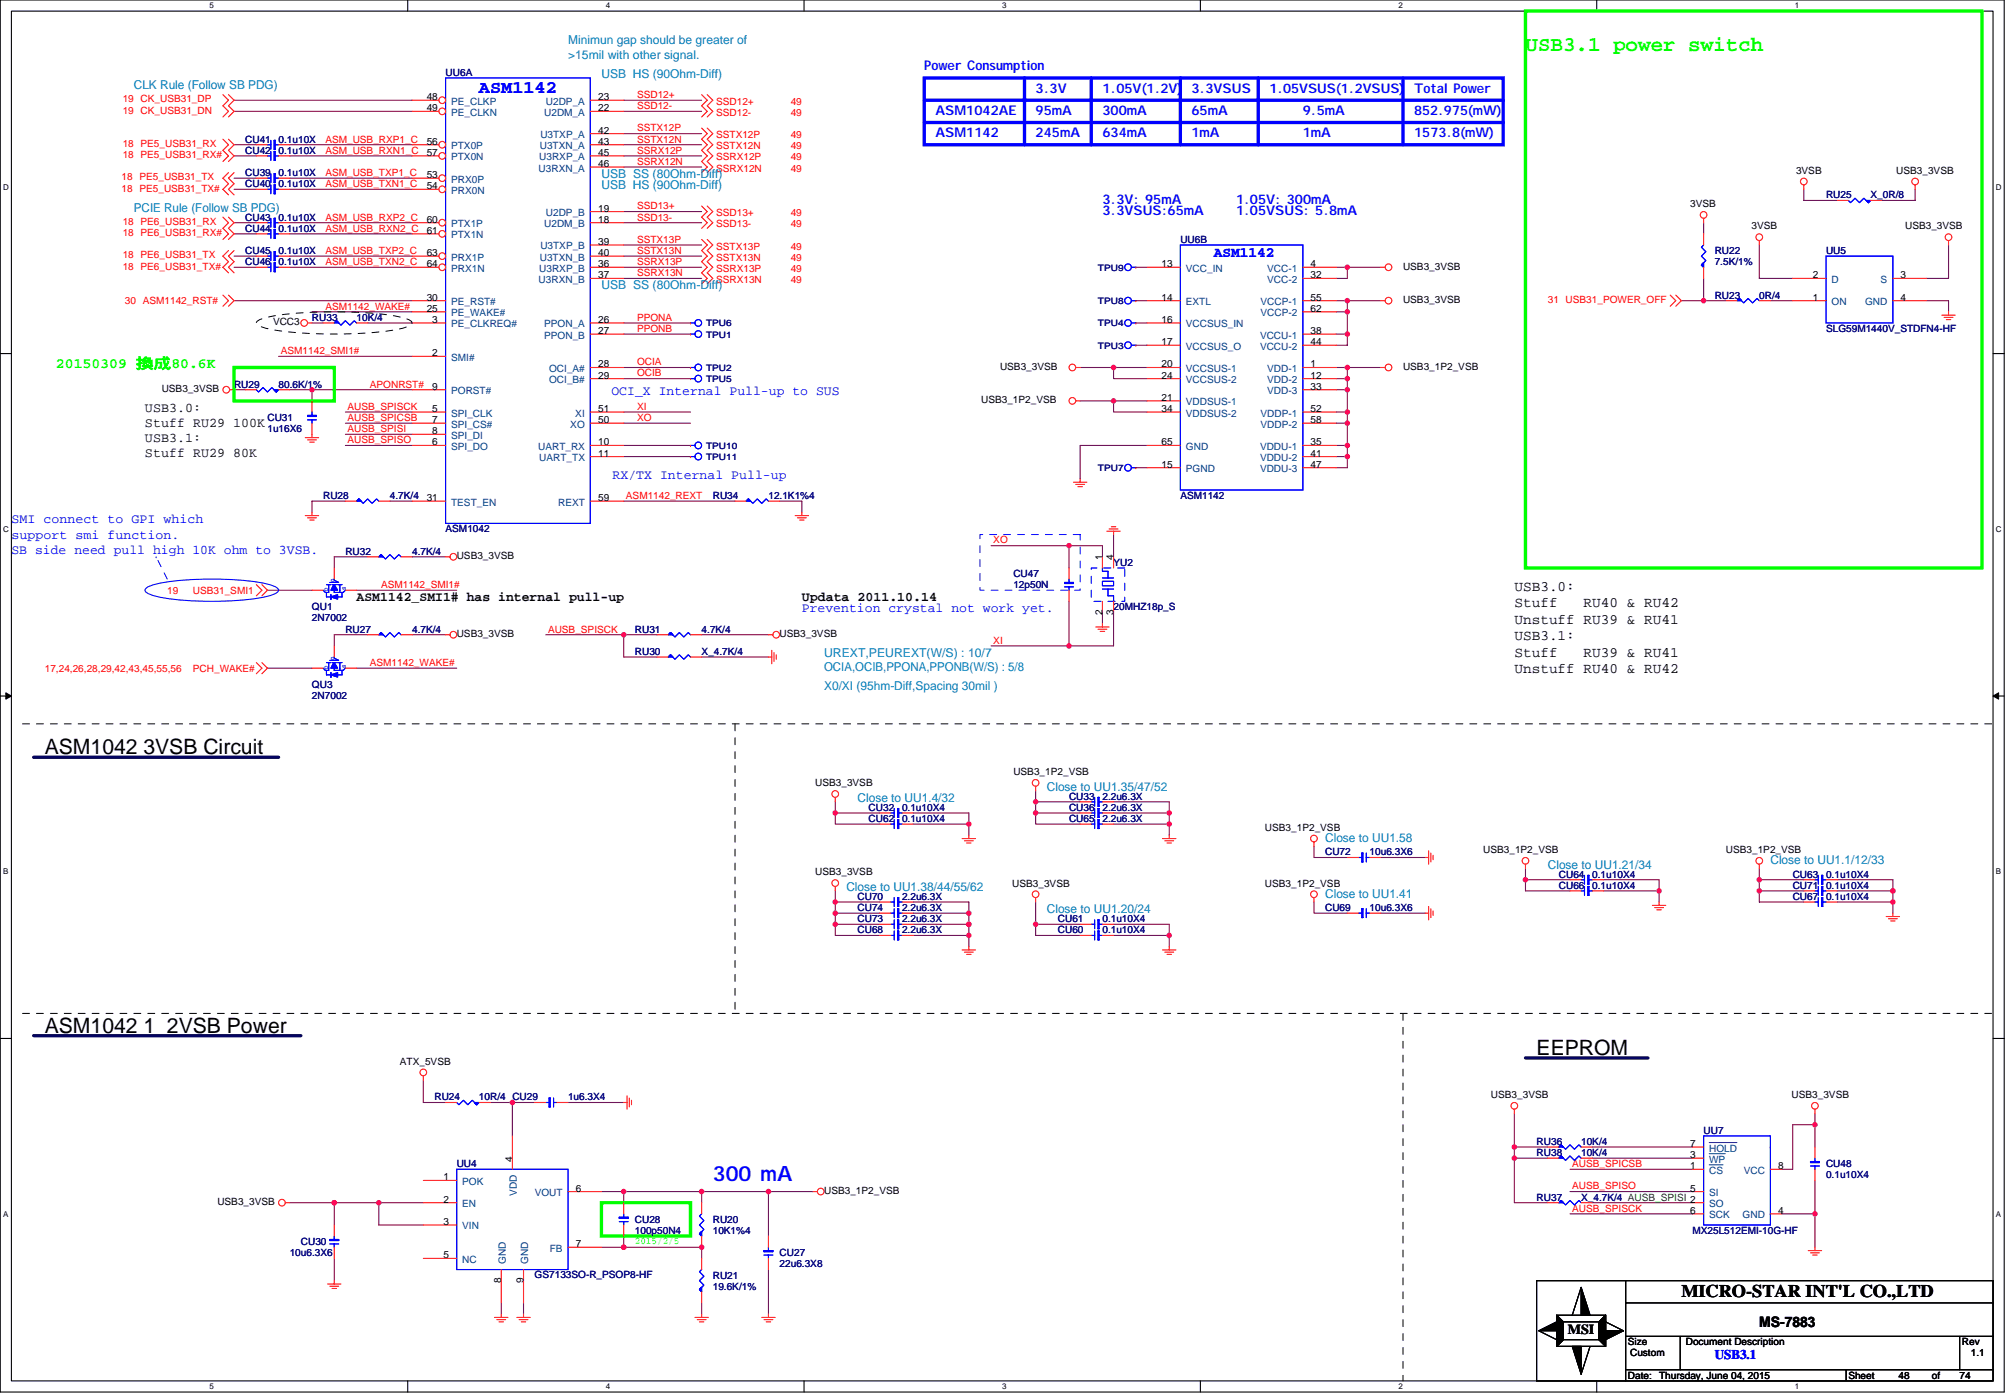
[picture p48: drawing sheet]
<svg xmlns="http://www.w3.org/2000/svg" width="294mm" height="204mm" viewBox="0 0 294 204" stroke-linecap="round" stroke-linejoin="round" font-family="sans-serif">
<defs><g id="words">
<text font-size="3.1" fill="#0f0" x="222.7" y="7.4">USB3.1 power switch</text>
<g font-size="3.1">
<text x="6.5" y="110.1">ASM1042 3VSB Circuit</text>
<text x="6.5" y="150.7">ASM1042 1_2VSB Power</text>
<text x="224.4" y="154">EEPROM</text>
</g>
<text font-size="3.1" fill="#00f" x="104.1" y="172.5">300 mA</text>
<text font-size="2.6" fill="#00f" x="69.9" y="13.5">ASM1142</text>
<text font-size="2.6" x="245.5" y="189.3">MICRO-STAR INT'L CO.,LTD</text>
<text font-size="2.1" fill="#00f" x="177.2" y="37.5">ASM1142</text>
<text font-size="2.1" fill="#0f0" x="8.2" y="53.8">20150309 換成80.6K</text>
<g font-size="2.1">
<text x="221.1" y="86.3">USB3.0:</text>
<text x="221.1" y="88.7">Stuff</text>
<text x="231.2" y="88.7">RU40 &amp; RU42</text>
<text x="221.1" y="91.1">Unstuff RU39 &amp; RU41</text>
<text x="221.1" y="93.4">USB3.1:</text>
<text x="221.1" y="95.8">Stuff</text>
<text x="231.2" y="95.8">RU39 &amp; RU41</text>
<text x="221.1" y="98.2">Unstuff RU40 &amp; RU42</text>
<text x="256.9" y="193.7">MS-7883</text>
</g>
<text font-size="2" x="228.9" y="194.7">MSI</text>
<g font-size="1.9" fill="#00f">
<text x="135" y="10.3">Power Consumption</text>
<text x="136.6" y="16.8">ASM1042AE</text>
<text x="151.2" y="16.8">95mA</text>
<text x="151.2" y="13.5">3.3V</text>
<text x="161" y="16.8">300mA</text>
<text x="161" y="13.5">1.05V(1.2V)</text>
<text x="174" y="16.8">65mA</text>
<text x="174" y="13.5">3.3VSUS</text>
<text x="185.4" y="13.5">1.05VSUS(1.2VSUS)</text>
<text x="190.2" y="16.8">9.5mA</text>
<text x="206.5" y="13.5">Total Power</text>
<text x="206.5" y="16.8">852.975(mW)</text>
<text x="136.6" y="20">ASM1142</text>
<text x="151.2" y="20">245mA</text>
<text x="161" y="20">634mA</text>
<text x="174" y="20">1mA</text>
<text x="190.2" y="20">1mA</text>
<text x="206.5" y="20">1573.8(mW)</text>
<text x="161" y="29.8">3.3V: 95mA</text>
<text x="180.5" y="29.8">1.05V: 300mA</text>
<text x="161" y="31.4">3.3VSUS:65mA</text>
<text x="180.5" y="31.4">1.05VSUS: 5.8mA</text>
<text x="89.3" y="57.7">OCI_X Internal Pull-up to SUS</text>
<text x="89.4" y="69.9">RX/TX Internal Pull-up</text>
<text x="1.7" y="76.4">SMI connect to GPI which</text>
<text x="1.7" y="78.6">support smi function.</text>
<text x="1.7" y="80.8">SB side need pull high 10K ohm to 3VSB.</text>
<text x="117.1" y="89.4">Prevention crystal not work yet.</text>
<text x="250.4" y="198.4">USB3.1</text>
</g>
<g font-size="1.9">
<text x="21.2" y="60.1">USB3.0:</text>
<text x="21.2" y="62.4">Stuff RU29 100K</text>
<text x="21.2" y="64.6">USB3.1:</text>
<text x="21.2" y="66.8">Stuff RU29 80K</text>
<text x="52.1" y="87.8">ASM1142_SMI1# has internal pull-up</text>
<text x="117.1" y="87.8">Updata 2011.10.14</text>
</g>
<g font-size="1.8" fill="#0080c0">
<text x="82.9" y="6.5">Minimun gap should be greater of</text>
<text x="82.9" y="8.5">&gt;15mil with other signal.</text>
<text x="87.8" y="11.4">USB HS (90Ohm-Diff)</text>
<text x="19.5" y="13">CLK Rule (Follow SB PDG)</text>
<text x="87.8" y="26">USB SS (80Ohm-Diff)</text>
<text x="87.8" y="27.6">USB HS (90Ohm-Diff)</text>
<text x="19.5" y="30.9">PCIE Rule (Follow SB PDG)</text>
<text x="87.8" y="42.3">USB SS (80Ohm-Diff)</text>
<text x="120.3" y="95.9">UREXT,PEUREXT(W/S) : 10/7</text>
<text x="120.3" y="100.8">X0/XI (95hm-Diff,Spacing 30mil )</text>
<text x="120.3" y="97.9">OCIA,OCIB,PPONA,PPONB(W/S) : 5/8</text>
<text x="125.2" y="117">Close to UU1.4/32</text>
<text x="152.8" y="115.4">Close to UU1.35/47/52</text>
<text x="193.5" y="122.9">Close to UU1.58</text>
<text x="123.6" y="130">Close to UU1.38/44/55/62</text>
<text x="193.5" y="131">Close to UU1.41</text>
<text x="226" y="126.8">Close to UU1.21/34</text>
<text x="258.5" y="126.1">Close to UU1.1/12/33</text>
<text x="152.8" y="133.3">Close to UU1.20/24</text>
</g>
<g font-size="1.5" fill="#000080">
<text x="65.1" y="11.1">UU6A</text>
<text x="35.8" y="20.8">CU41</text>
<text x="35.8" y="22.4">CU42</text>
<text x="40.7" y="20.8">0.1u10X</text>
<text x="40.7" y="22.4">0.1u10X</text>
<text x="35.8" y="27.3">CU40</text>
<text x="35.8" y="25.7">CU39</text>
<text x="40.7" y="27.3">0.1u10X</text>
<text x="40.7" y="25.7">0.1u10X</text>
<text x="266.6" y="28.9">RU25</text>
<text x="273.1" y="28.9">X_0R/8</text>
<text x="35.8" y="33.8">CU44</text>
<text x="35.8" y="32.2">CU43</text>
<text x="40.7" y="33.8">0.1u10X</text>
<text x="40.7" y="32.2">0.1u10X</text>
<text x="172.4" y="35.4">UU6B</text>
<text x="35.8" y="38.7">CU46</text>
<text x="35.8" y="37.1">CU45</text>
<text x="40.7" y="38.7">0.1u10X</text>
<text x="40.7" y="37.1">0.1u10X</text>
<text x="250.4" y="37.1">RU22</text>
<text x="250.4" y="38.7">7.5K/1%</text>
<text x="266.6" y="37.1">UU5</text>
<text x="45.6" y="46.8">RU33</text>
<text x="52.1" y="46.8">10K/4</text>
<text x="250.4" y="43.6">RU23</text>
<text x="256.9" y="43.6">0R/4</text>
<text x="266.6" y="48.5">SLG59M1440V_STDFN4-HF</text>
<text x="34.2" y="56.6">RU29</text>
<text x="40.7" y="56.6">80.6K/1%</text>
<text x="39.1" y="61.5">CU31</text>
<text x="39.1" y="63.1">1u16X6</text>
<text x="47.2" y="72.8">RU28</text>
<text x="56.9" y="72.8">4.7K/4</text>
<text x="65.1" y="77.7">ASM1042</text>
<text x="104.1" y="72.8">RU34</text>
<text x="112.2" y="72.8">12.1K1%4</text>
<text x="172.4" y="72.8">ASM1142</text>
<text x="50.4" y="81">RU32</text>
<text x="60.2" y="81">4.7K/4</text>
<text x="162.6" y="82.6">YU2</text>
<text x="45.6" y="89.1">QU1</text>
<text x="148" y="84.2">CU47</text>
<text x="148" y="85.8">12p50N</text>
<text x="162.6" y="89.1">20MHZ18p_S</text>
<text x="45.6" y="90.7">2N7002</text>
<text x="50.4" y="92.3">RU27</text>
<text x="60.2" y="92.3">4.7K/4</text>
<text x="92.7" y="95.6">RU30</text>
<text x="92.7" y="92.3">RU31</text>
<text x="102.5" y="95.6">X_4.7K/4</text>
<text x="102.5" y="92.3">4.7K/4</text>
<text x="45.6" y="100.5">QU3</text>
<text x="45.6" y="102.1">2N7002</text>
<text x="126.8" y="118.4">CU32</text>
<text x="126.8" y="120">CU62</text>
<text x="131.7" y="118.4">0.1u10X4</text>
<text x="131.7" y="120">0.1u10X4</text>
<text x="156.1" y="118.4">CU36</text>
<text x="156.1" y="116.7">CU33</text>
<text x="156.1" y="120">CU65</text>
<text x="161" y="118.4">2.2u6.3X</text>
<text x="161" y="116.7">2.2u6.3X</text>
<text x="161" y="120">2.2u6.3X</text>
<text x="193.5" y="124.9">CU72</text>
<text x="200" y="124.9">10u6.3X6</text>
<text x="125.2" y="131.4">CU70</text>
<text x="131.7" y="131.4">2.2u6.3X</text>
<text x="227.6" y="129.7">CU66</text>
<text x="227.6" y="128.1">CU64</text>
<text x="232.5" y="129.7">0.1u10X4</text>
<text x="232.5" y="128.1">0.1u10X4</text>
<text x="261.8" y="128.1">CU63</text>
<text x="261.8" y="131.4">CU67</text>
<text x="261.8" y="129.7">CU71</text>
<text x="266.6" y="128.1">0.1u10X4</text>
<text x="266.6" y="131.4">0.1u10X4</text>
<text x="266.6" y="129.7">0.1u10X4</text>
<text x="125.2" y="134.6">CU73</text>
<text x="125.2" y="133">CU74</text>
<text x="125.2" y="136.2">CU68</text>
<text x="131.7" y="134.6">2.2u6.3X</text>
<text x="131.7" y="133">2.2u6.3X</text>
<text x="131.7" y="136.2">2.2u6.3X</text>
<text x="154.5" y="136.2">CU60</text>
<text x="154.5" y="134.6">CU61</text>
<text x="161" y="136.2">0.1u10X4</text>
<text x="161" y="134.6">0.1u10X4</text>
<text x="193.5" y="133">CU69</text>
<text x="200" y="133">10u6.3X6</text>
<text x="63.4" y="160.6">RU24</text>
<text x="69.9" y="160.6">10R/4 CU29</text>
<text x="82.9" y="160.6">1u6.3X4</text>
<text x="224.4" y="167.1">RU36</text>
<text x="230.9" y="167.1">10K/4</text>
<text x="248.8" y="165.5">UU7</text>
<text x="66.7" y="170.4">UU4</text>
<text x="224.4" y="168.7">RU38</text>
<text x="230.9" y="168.7">10K/4</text>
<text x="266.6" y="170.4">CU48</text>
<text x="266.6" y="172">0.1u10X4</text>
<text x="92.7" y="178.5">CU28</text>
<text x="104.1" y="178.5">RU20</text>
<text x="224.4" y="175.2">RU37</text>
<text x="230.9" y="175.2">X_4.7K/4 AUSB_SPISI 2</text>
<text x="42.3" y="183.4">10u6.3X6</text>
<text x="43.9" y="181.7">CU30</text>
<text x="92.7" y="180.1">100p50N4</text>
<text x="104.1" y="180.1">10K1%4</text>
<text x="113.8" y="183.4">CU27</text>
<text x="113.8" y="185">22u6.3X8</text>
<text x="247.1" y="180.1">MX25L512EMI-10G-HF</text>
<text x="78.1" y="186.6">GS7133SO-R_PSOP8-HF</text>
<text x="104.1" y="186.6">RU21</text>
<text x="104.1" y="188.3">19.6K/1%</text>
</g>
<g font-size="1.5" fill="#f00">
<text x="17.9" y="15">19 CK_USB31_DP</text>
<text x="17.9" y="16.6">19 CK_USB31_DN</text>
<text x="93" y="14.3">SSD12+</text>
<text x="93" y="15.9">SSD12-</text>
<text x="104.6" y="15.3">SSD12+</text>
<text x="104.6" y="16.9">SSD12-</text>
<text x="115.5" y="15.3">49</text>
<text x="115.5" y="16.9">49</text>
<text x="17.9" y="21.5">18 PE5_USB31_RX</text>
<text x="17.9" y="23.1">18 PE5_USB31_RX#</text>
<text x="47.5" y="20.8">ASM_USB_RXP1_C</text>
<text x="47.5" y="22.4">ASM_USB_RXN1_C</text>
<text x="93" y="19.2">SSTX12P</text>
<text x="93" y="20.8">SSTX12N</text>
<text x="93" y="22.4">SSRX12P</text>
<text x="104.6" y="21.8">SSTX12N</text>
<text x="104.6" y="23.4">SSRX12P</text>
<text x="104.6" y="20.2">SSTX12P</text>
<text x="115.5" y="21.8">49</text>
<text x="115.5" y="23.4">49</text>
<text x="115.5" y="20.2">49</text>
<text x="17.8" y="28">18 PE5_USB31_TX#</text>
<text x="17.8" y="26.3">18 PE5_USB31_TX</text>
<text x="47.5" y="25.7">ASM_USB_TXP1_C</text>
<text x="47.5" y="27.3">ASM_USB_TXN1_C</text>
<text x="93" y="24.1">SSRX12N</text>
<text x="104.6" y="25">SSRX12N</text>
<text x="115.5" y="25">49</text>
<text x="17.9" y="32.8">18 PE6_USB31_RX</text>
<text x="17.9" y="34.5">18 PE6_USB31_RX#</text>
<text x="47.5" y="33.8">ASM_USB_RXN2_C</text>
<text x="47.5" y="32.2">ASM_USB_RXP2_C</text>
<text x="93" y="35.4">SSTX13P</text>
<text x="93" y="30.6">SSD13+</text>
<text x="93" y="32.2">SSD13-</text>
<text x="104.6" y="31.5">SSD13+</text>
<text x="104.6" y="33.2">SSD13-</text>
<text x="115.5" y="31.5">49</text>
<text x="115.5" y="33.2">49</text>
<text x="17.9" y="39.3">18 PE6_USB31_TX#</text>
<text x="17.9" y="37.7">18 PE6_USB31_TX</text>
<text x="47.5" y="37.1">ASM_USB_TXP2_C</text>
<text x="47.5" y="38.7">ASM_USB_TXN2_C</text>
<text x="93" y="37.1">SSTX13N</text>
<text x="93" y="38.7">SSRX13P</text>
<text x="93" y="40.3">SSRX13N</text>
<text x="104.6" y="38">SSTX13N</text>
<text x="104.6" y="39.7">SSRX13P</text>
<text x="104.6" y="41.3">SSRX13N</text>
<text x="104.6" y="36.4">SSTX13P</text>
<text x="115.5" y="38">49</text>
<text x="115.5" y="39.7">49</text>
<text x="115.5" y="41.3">49</text>
<text x="115.5" y="36.4">49</text>
<text x="18.2" y="44.4">30 ASM1142_RST#</text>
<text x="47.5" y="45.2">ASM1142_WAKE#</text>
<text x="93" y="46.8">PPONA</text>
<text x="226" y="44.2">31 USB31_POWER_OFF</text>
<text x="41" y="51.7">ASM1142_SMI1#</text>
<text x="93" y="48.4">PPONB</text>
<text x="93" y="53.3">OCIA</text>
<text x="50.8" y="59.8">AUSB_SPISCK</text>
<text x="54" y="56.6">APONRST#</text>
<text x="93" y="59.8">XI</text>
<text x="93" y="54.9">OCIB</text>
<text x="50.8" y="61.4">AUSB_SPICSB</text>
<text x="50.8" y="63.1">AUSB_SPISI</text>
<text x="50.8" y="64.7">AUSB_SPISO</text>
<text x="93" y="61.4">XO</text>
<text x="91.4" y="72.8">ASM1142_REXT</text>
<text x="145" y="79.3">XO</text>
<text x="24.4" y="86.7">19</text>
<text x="28.2" y="86.7">USB31_SMI1</text>
<text x="55.6" y="85.8">ASM1142_SMI1#</text>
<text x="80" y="92.3">AUSB_SPISCK</text>
<text x="145" y="94">XI</text>
<text x="6.5" y="98">17,24,26,28,29,42,43,45,55,56</text>
<text x="28.2" y="98">PCH_WAKE#</text>
<text x="54" y="97.2">ASM1142_WAKE#</text>
<text x="229.6" y="170.4">AUSB_SPICSB</text>
<text x="229.6" y="173.6">AUSB_SPISO</text>
<text x="229.6" y="176.9">AUSB_SPISCK</text>
</g>
<g font-size="1.5">
<text x="62.3" y="14.6">48</text>
<text x="62.3" y="16.2">49</text>
<text x="87.3" y="14.6">23</text>
<text x="87.3" y="16.2">22</text>
<text x="62.3" y="21.1">56</text>
<text x="62.3" y="22.8">57</text>
<text x="87.3" y="22.8">45</text>
<text x="87.3" y="21.1">43</text>
<text x="87.3" y="19.5">42</text>
<text x="62.3" y="26">53</text>
<text x="62.3" y="27.6">54</text>
<text x="87.3" y="24.4">46</text>
<text x="262.2" y="25.4">3VSB</text>
<text x="276.9" y="25.4">USB3_3VSB</text>
<text x="62.3" y="32.5">60</text>
<text x="62.3" y="34.1">61</text>
<text x="87.3" y="30.9">19</text>
<text x="87.3" y="32.5">18</text>
<text x="87.3" y="35.8">39</text>
<text x="246.8" y="30.2">3VSB</text>
<text x="255.7" y="33.5">3VSB</text>
<text x="278.2" y="33.5">USB3_3VSB</text>
<text x="62.3" y="37.4">63</text>
<text x="62.3" y="39">64</text>
<text x="87.3" y="39">36</text>
<text x="87.3" y="37.4">40</text>
<text x="87.3" y="40.6">37</text>
<text x="169.6" y="39">13</text>
<text x="191.4" y="39">4</text>
<text x="191.4" y="40.6">32</text>
<text x="204.9" y="39.3">USB3_3VSB</text>
<text x="264.7" y="40.6">2</text>
<text x="277.5" y="40.6">3</text>
<text x="39.9" y="47.5">VCC3</text>
<text x="62.3" y="43.9">30</text>
<text x="62.3" y="45.5">25</text>
<text x="63.1" y="47.1">3</text>
<text x="87.3" y="47.1">26</text>
<text x="169.6" y="47.1">16</text>
<text x="169.6" y="43.9">14</text>
<text x="191.4" y="45.5">62</text>
<text x="191.4" y="43.9">55</text>
<text x="204.9" y="44.2">USB3_3VSB</text>
<text x="264.7" y="43.9">1</text>
<text x="277.5" y="43.9">4</text>
<text x="63.1" y="52">2</text>
<text x="87.3" y="53.6">28</text>
<text x="87.3" y="48.8">27</text>
<text x="146" y="54">USB3_3VSB</text>
<text x="169.6" y="50.4">17</text>
<text x="169.6" y="53.6">20</text>
<text x="191.4" y="48.8">38</text>
<text x="191.4" y="50.4">44</text>
<text x="191.4" y="53.6">1</text>
<text x="204.9" y="54">USB3_1P2_VSB</text>
<text x="23.6" y="57.2">USB3_3VSB</text>
<text x="63.1" y="56.9">9</text>
<text x="87.3" y="55.3">29</text>
<text x="143.3" y="58.9">USB3_1P2_VSB</text>
<text x="169.6" y="55.3">24</text>
<text x="169.6" y="58.5">21</text>
<text x="191.4" y="55.3">12</text>
<text x="191.4" y="56.9">33</text>
<text x="63.1" y="60.1">5</text>
<text x="63.1" y="61.8">7</text>
<text x="63.1" y="63.4">8</text>
<text x="63.1" y="65">6</text>
<text x="87.3" y="61.8">50</text>
<text x="87.3" y="65">10</text>
<text x="87.3" y="60.1">51</text>
<text x="169.6" y="65">65</text>
<text x="169.6" y="60.1">34</text>
<text x="191.4" y="65">35</text>
<text x="191.4" y="60.1">52</text>
<text x="191.4" y="61.8">58</text>
<text x="87.3" y="66.6">11</text>
<text x="169.6" y="68.3">15</text>
<text x="191.4" y="68.3">47</text>
<text x="191.4" y="66.6">41</text>
<text x="62.3" y="73.1">31</text>
<text x="87.3" y="73.1">59</text>
<text x="66.7" y="81.6">USB3_3VSB</text>
<text x="161" y="81.8" transform="rotate(-90 161 81.8)">1</text>
<text x="162.6" y="81.8" transform="rotate(-90 162.6 81.8)">4</text>
<text x="161" y="89.7" transform="rotate(-90 161 89.7)">2</text>
<text x="162.6" y="89.7" transform="rotate(-90 162.6 89.7)">3</text>
<text x="66.7" y="93">USB3_3VSB</text>
<text x="113.8" y="93">USB3_3VSB</text>
<text x="148" y="113.2">USB3_1P2_VSB</text>
<text x="119" y="114.8">USB3_3VSB</text>
<text x="184.7" y="121.3">USB3_1P2_VSB</text>
<text x="216.6" y="124.5">USB3_1P2_VSB</text>
<text x="252" y="124.5">USB3_1P2_VSB</text>
<text x="119" y="127.8">USB3_3VSB</text>
<text x="147.8" y="129.4">USB3_3VSB</text>
<text x="184.7" y="129.4">USB3_1P2_VSB</text>
<text x="58.4" y="155.4">ATX_5VSB</text>
<text x="217.7" y="160.3">USB3_3VSB</text>
<text x="261.6" y="160.3">USB3_3VSB</text>
<text x="246.8" y="167.4">7</text>
<text x="64.7" y="172.3">1</text>
<text x="74.8" y="169.6" transform="rotate(-90 74.8 169.6)">4</text>
<text x="84.1" y="173.9">6</text>
<text x="246.8" y="173.9">5</text>
<text x="246.8" y="170.7">1</text>
<text x="246.8" y="169.1">3</text>
<text x="259.6" y="170.7">8</text>
<text x="31.7" y="175.9">USB3_3VSB</text>
<text x="64.7" y="175.6">2</text>
<text x="64.7" y="178.8">3</text>
<text x="120.3" y="174.3">USB3_1P2_VSB</text>
<text x="246.8" y="177.2">6</text>
<text x="259.6" y="177.2">4</text>
<text x="64.7" y="183.7">5</text>
<text x="84.1" y="182.1">7</text>
<text x="73.2" y="187.3" transform="rotate(-90 73.2 187.3)">8</text>
<text x="76.4" y="187.3" transform="rotate(-90 76.4 187.3)">9</text>
<text x="237.7" y="196.4">Size</text>
<text x="246.2" y="196.4">Document Description</text>
<text x="286.5" y="196.4">Rev</text>
<text x="237.7" y="201.3">Date:</text>
<text x="238" y="198">Custom</text>
<text x="242.3" y="201.3">Thursday, June 04, 2015</text>
<text x="269.9" y="201.3">Sheet</text>
<text x="277.2" y="201.3">48</text>
<text x="282.1" y="201.3">of</text>
<text x="286.1" y="201.3">74</text>
<text x="287.8" y="198">1.1</text>
</g>
<g font-size="1.5" fill="#004080">
<text x="65.9" y="15.3">PE_CLKP</text>
<text x="65.9" y="16.9">PE_CLKN</text>
<text x="79.5" y="16.9">U2DM_A</text>
<text x="79.7" y="15.3">U2DP_A</text>
<text x="65.9" y="21.8">PTX0P</text>
<text x="65.9" y="23.4">PTX0N</text>
<text x="78.7" y="23.4">U3RXP_A</text>
<text x="78.8" y="21.8">U3TXN_A</text>
<text x="78.9" y="20.2">U3TXP_A</text>
<text x="65.9" y="26.7">PRX0P</text>
<text x="65.9" y="28.3">PRX0N</text>
<text x="78.7" y="25">U3RXN_A</text>
<text x="65.9" y="33.2">PTX1P</text>
<text x="65.9" y="34.8">PTX1N</text>
<text x="79.5" y="33.2">U2DM_B</text>
<text x="79.7" y="31.5">U2DP_B</text>
<text x="65.9" y="38">PRX1P</text>
<text x="65.9" y="39.7">PRX1N</text>
<text x="78.7" y="41.3">U3RXN_B</text>
<text x="78.7" y="39.7">U3RXP_B</text>
<text x="78.8" y="38">U3TXN_B</text>
<text x="78.9" y="36.4">U3TXP_B</text>
<text x="173.2" y="39.7">VCC_IN</text>
<text x="185" y="39.7">VCC-1</text>
<text x="185" y="41.3">VCC-2</text>
<text x="267.5" y="41.3">D</text>
<text x="274.6" y="41.3">S</text>
<text x="65.9" y="44.5">PE_RST#</text>
<text x="65.9" y="46.2">PE_WAKE#</text>
<text x="65.9" y="47.8">PE_CLKREQ#</text>
<text x="79.5" y="47.8">PPON_A</text>
<text x="173.2" y="47.8">VCCSUS_IN</text>
<text x="173.2" y="44.5">EXTL</text>
<text x="184.1" y="46.2">VCCP-2</text>
<text x="184.1" y="44.5">VCCP-1</text>
<text x="267.5" y="44.5">ON</text>
<text x="272.3" y="44.5">GND</text>
<text x="65.9" y="52.7">SMI#</text>
<text x="79.5" y="49.4">PPON_B</text>
<text x="173.2" y="51">VCCSUS_O</text>
<text x="184" y="49.4">VCCU-1</text>
<text x="184" y="51">VCCU-2</text>
<text x="65.9" y="57.6">PORST#</text>
<text x="80.2" y="55.9">OCI_B#</text>
<text x="80.2" y="54.3">OCI_A#</text>
<text x="173.2" y="54.3">VCCSUS-1</text>
<text x="173.2" y="55.9">VCCSUS-2</text>
<text x="173.2" y="59.2">VDDSUS-1</text>
<text x="185" y="54.3">VDD-1</text>
<text x="185" y="55.9">VDD-2</text>
<text x="185" y="57.6">VDD-3</text>
<text x="65.9" y="60.8">SPI_CLK</text>
<text x="65.9" y="62.4">SPI_CS#</text>
<text x="65.9" y="64.1">SPI_DI</text>
<text x="65.9" y="65.7">SPI_DO</text>
<text x="78.6" y="65.7">UART_RX</text>
<text x="83.3" y="62.4">XO</text>
<text x="84" y="60.8">XI</text>
<text x="173.2" y="65.7">GND</text>
<text x="173.2" y="60.8">VDDSUS-2</text>
<text x="184" y="65.7">VDDU-1</text>
<text x="184.1" y="60.8">VDDP-1</text>
<text x="184.1" y="62.4">VDDP-2</text>
<text x="78.7" y="67.3">UART_TX</text>
<text x="173.2" y="68.9">PGND</text>
<text x="184" y="68.9">VDDU-3</text>
<text x="184" y="67.3">VDDU-2</text>
<text x="65.9" y="73.8">TEST_EN</text>
<text x="81.5" y="73.8">REXT</text>
<text x="67.5" y="173">POK</text>
<text x="249.6" y="171.3">CS</text>
<text x="249.6" y="169.7">WP</text>
<text x="249.6" y="168.1">HOLD</text>
<text x="254.6" y="171.3">VCC</text>
<text x="67.5" y="176.2">EN</text>
<text x="67.5" y="179.5">VIN</text>
<text x="75.5" y="174.6" transform="rotate(-90 75.5 174.6)">VDD</text>
<text x="78.1" y="174.6">VOUT</text>
<text x="249.6" y="176.2">SO</text>
<text x="249.6" y="177.8">SCK</text>
<text x="249.6" y="174.6">SI</text>
<text x="254.5" y="177.8">GND</text>
<text x="67.5" y="184.3">NC</text>
<text x="73.9" y="184.5" transform="rotate(-90 73.9 184.5)">GND</text>
<text x="77.1" y="184.5" transform="rotate(-90 77.1 184.5)">GND</text>
<text x="80.3" y="182.7">FB</text>
</g>
<text font-size="1.5" fill="#0f0" x="92.7" y="181.6">2015/2/5</text>
<g font-size="1.3" fill="#000080">
<text x="160.3" y="39.5">TPU9</text>
<text x="103.1" y="47.7">TPU6</text>
<text x="160.3" y="44.4">TPU8</text>
<text x="160.3" y="47.7">TPU4</text>
<text x="103.1" y="49.3">TPU1</text>
<text x="160.3" y="50.9">TPU3</text>
<text x="103.1" y="55.8">TPU5</text>
<text x="103.1" y="54.2">TPU2</text>
<text x="103.1" y="65.5">TPU10</text>
<text x="103.1" y="67.2">TPU11</text>
<text x="160.3" y="68.8">TPU7</text>
</g>
<g font-size="1.2">
<text x="30.6" y="1.2">5</text>
<text x="88.5" y="1.2">4</text>
<text x="146.3" y="1.2">3</text>
<text x="204.2" y="1.2">2</text>
<text x="262.1" y="1.2">1</text>
<text x=".4" y="27.7">D</text>
<text x="291.4" y="27.7">D</text>
<text x=".4" y="77.7">C</text>
<text x="291.4" y="77.7">C</text>
<text x=".4" y="127.6">B</text>
<text x="291.4" y="127.6">B</text>
<text x=".4" y="177.6">A</text>
<text x="291.4" y="177.6">A</text>
<text x="30.6" y="202.8">5</text>
<text x="88.5" y="202.8">4</text>
<text x="146.3" y="202.8">3</text>
<text x="204.2" y="202.8">2</text>
<text x="262.1" y="202.8">1</text>
</g>
<g font-size=".8" fill="#00f">
<text x="47.9" y="86.3" transform="rotate(-90 47.9 86.3)">D</text>
<text x="48.9" y="85" transform="rotate(-90 48.9 85)">G</text>
<text x="50.5" y="86.2" transform="rotate(-90 50.5 86.2)">S</text>
<text x="47.9" y="97.7" transform="rotate(-90 47.9 97.7)">D</text>
<text x="48.9" y="96.4" transform="rotate(-90 48.9 96.4)">G</text>
<text x="50.5" y="97.5" transform="rotate(-90 50.5 97.5)">S</text>
</g>
</g></defs>
<path d="M0 0h292.6v203.2h-292.6zM1.7 1.6h289.3v200h-289.3z" fill="none" stroke="#000" stroke-width=".16"/>
<g fill="#fff">
<path d="M30.6 .2h.6v1.3h-.6z"/>
<path d="M30.6 201.7h.6v1.3h-.6z"/>
</g>
<path d="M59.5 0v1.6M59.5 201.6v1.6" fill="none" stroke="#000" stroke-width=".16"/>
<g fill="#fff">
<path d="M88.5 .2h.6v1.3h-.6z"/>
<path d="M88.5 201.7h.6v1.3h-.6z"/>
</g>
<path d="M117.4 0v1.6M117.4 201.6v1.6" fill="none" stroke="#000" stroke-width=".16"/>
<g fill="#fff">
<path d="M146.3 .2h.7v1.3h-.7z"/>
<path d="M146.3 201.7h.7v1.3h-.7z"/>
</g>
<path d="M175.3 0v1.6M175.3 201.6v1.6" fill="none" stroke="#000" stroke-width=".16"/>
<g fill="#fff">
<path d="M204.2 .2h.7v1.3h-.7z"/>
<path d="M204.2 201.7h.7v1.3h-.7z"/>
</g>
<path d="M233.1 0v1.6M233.1 201.6v1.6" fill="none" stroke="#000" stroke-width=".16"/>
<g fill="#fff">
<path d="M262.1 .2h.6v1.3h-.6z"/>
<path d="M262.1 201.7h.6v1.3h-.6z"/>
<path d="M.4 26.6h.9v1.3h-.9z"/>
<path d="M291.4 26.6h.9v1.3h-.9z"/>
<path d="M.4 76.6h.9v1.3h-.9z"/>
<path d="M291.4 76.6h.9v1.3h-.9z"/>
</g>
<path d="M0 51.6h1.7M291 51.6h1.6" fill="none" stroke="#000" stroke-width=".16"/>
<g fill="#fff">
<path d="M.4 126.6h.8v1.3h-.8z"/>
<path d="M291.4 126.6h.8v1.3h-.8z"/>
</g>
<path d="M0 101.6h1.7M291 101.6h1.6" fill="none" stroke="#000" stroke-width=".16"/>
<path d="M.9 101.1l.8 .5-.8 .5zM291 101.6l.8-.5v1z" fill="#000" stroke="#000" stroke-width=".15"/>
<g fill="#fff">
<path d="M.4 176.6h.8v1.3h-.8z"/>
<path d="M291.4 176.6h.8v1.3h-.8z"/>
</g>
<g fill="none" stroke="#000" stroke-width=".16">
<path d="M0 151.6h1.7M291 151.6h1.6M224.4 186.9h66.6v14.7h-66.6zM224.7 194.3l2.6 1.3M227.3 192h7.1v4.5h-7.1zM227.3 192l1 1M228.3 195.6l-1 .9M228.3 193h5.2v2.6h-5.2zM230.9 187.9l-1.3 4.1M232.2 196.5l-1.3 4.1M233.5 195.6l.9 .9M234.4 192l-.9 1"/>
<path d="M234.4 193l2.7 1.3M237.4 199.9h53.6M237.4 190.2h53.6M237.4 195.1h53.6M237.4 186.9v14.7M245.3 195.1v4.8M269.6 199.9v1.7M286.1 195.1v4.8"/>
</g>
<g fill="none" stroke="#800040" stroke-width=".16">
<path d="M34.2 16.3h26M34.2 14.6h26M91.1 19.5h11.4M91.1 16.3h11.4M91.1 14.6h11.4M34.2 39h3.2M34.2 22.8h3.2M34.2 26h3.2M34.2 27.6h3.2M34.2 21.1h3.2M34.2 37.4h3.2M34.2 32.5h3.2"/>
<path d="M34.2 34.1h3.2M42.3 39h17.9M42.3 27.6h17.9M42.3 32.5h17.9M42.3 34.1h17.9M42.3 21.1h17.9M42.3 22.8h17.9M42.3 26h17.9M42.3 37.4h17.9M91.1 35.8h11.4M91.1 32.5h11.4M91.1 39h11.4"/>
<path d="M91.1 22.8h11.4M91.1 21.1h11.4M91.1 24.4h11.4M91.1 37.4h11.4M91.1 30.9h11.4M165.9 39h1.6M195.1 39h6.5M196.7 39v1.6h-1.6M248.8 32.5v1.6M256.9 35.8v4.8h4.9M263.4 27.6v1.7h4.9M279.6 27.6v1.7h-4.8"/>
<path d="M284.5 35.8v4.8h-3.2M34.2 43.9h26M34.2 56.9h1.6M40.7 52h19.5M42.3 56.9h17.9M45.6 45.5h14.6M45.6 56.9v1.6M45.6 47.1h1.6M53.7 47.1h6.5M91.1 48.8h9.7M91.1 47.1h9.7M91.1 53.6h9.7"/>
<path d="M91.1 55.3h9.7M91.1 40.6h11.4M157.7 58.5h9.8M157.7 53.6h9.8M162.6 53.6v1.7h4.9M162.6 58.5v1.6h4.9M165.9 47.1h1.6M165.9 43.9h1.6M165.9 50.4h1.6M195.1 45.5h1.6M195.1 48.8h1.6M195.1 56.9h1.6"/>
<path d="M195.1 43.9h6.5M195.1 55.3h1.6M196.7 43.9v6.5h-1.6M196.7 53.6v14.7h-1.6M201.6 53.6h-6.5M245.5 43.9h6.5M248.8 40.6v3.3M258.5 43.9h3.3M281.3 43.9h3.2v1.6M50.4 73.2h-4.8v1.6M50.4 60.1h9.8M50.4 61.8h9.8"/>
<path d="M50.4 65h9.8M50.4 63.4h9.8M56.9 73.2h3.3M91.1 73.2h16.2M91.1 60.1h9.7M91.1 61.8h9.7M91.1 65h9.7M91.1 66.6h9.7M113.8 73.2h3.3v1.6M144.7 79.7h16.3v1.6M156.1 79.7v3.2M162.6 78v3.3"/>
<path d="M165.9 68.3h1.6M167.5 65h-9.8v4.9M195.1 60.1h1.6M195.1 61.8h1.6M195.1 65h1.6M195.1 66.6h1.6M39.1 97.5h6.5M39.1 86.2h6.5M52.1 97.5h14.6M52.1 86.2h14.6M53.7 92.7h-4.9v1.6M53.7 81.3h-4.9v1.6"/>
<path d="M60.2 92.7h4.9M60.2 81.3h4.9M79.7 92.7h16.2M91.1 92.7v3.2h4.8M102.5 92.7h9.7M102.5 95.9h9.7M156.1 87.8v6.5M161 89.4v1.6M162.6 89.4v4.9h-17.9M122 117v1.7M122 118.7h6.5M122 118.7v1.6h6.5"/>
<path d="M133.3 118.7h8.2v3.2M151.2 118.7v1.6h6.5M151.2 117v1.7h6.5M151.2 115.4v1.6h6.5M162.6 118.7h8.1M162.6 117h8.1v4.9M122 130v1.7M122 134.9v1.7h6.5M122 133.3v1.6h6.5M122 131.7v1.6h6.5M122 131.7h6.5M133.3 120.3h8.2"/>
<path d="M133.3 133.3h8.2M133.3 134.9h8.2M133.3 136.6h8.2M133.3 131.7h8.2v6.5M151.2 131.7v4.9h6.5M151.2 134.9h6.5M162.6 120.3h8.1M162.6 136.6h8.1M162.6 134.9h8.1v3.3M191.9 123.5v1.7h4.8M191.9 131.7v1.6h4.8M201.6 133.3h6.5"/>
<path d="M201.6 125.2h6.5M222.7 126.8v3.2h6.5M222.7 128.4h6.5M234.1 130h8.2M234.1 128.4h8.2v3.3M256.9 126.8v4.9h6.5M256.9 130h6.5M256.9 128.4h6.5M268.3 130h8.1M268.3 128.4h8.1v4.9M268.3 131.7h8.1M61.8 157.7v3.2h3.3"/>
<path d="M48.8 175.6v3.2M55.3 175.6v3.2h6.5M61.8 175.6h-19.5M71.6 160.9h6.5M74.8 160.9v4.9M82.9 160.9h8.2M91.1 173.9v1.7M102.5 173.9v1.7M112.2 173.9v6.5M118.7 173.9h-30.9M221.1 169.1h4.9M221.1 162.6v13h4.9"/>
<path d="M221.1 167.4h4.9M229.2 177.2h17.9M229.2 170.7h17.9M229.2 173.9h17.9M232.5 167.4h14.6M232.5 169.1h14.6M232.5 175.6h14.6M260.1 177.2h4.9M265 164.2h-3.2v6.5h-1.7M265 162.6v4.8M265 172.3v9.8M48.8 183.7v3.2"/>
<path d="M73.2 190.2v1.6M76.4 190.2v1.6M87.8 182.1h14.7v1.6M91.1 180.4v1.7M102.5 190.2v1.6M112.2 185.3v6.5"/>
</g>
<g fill="#f0f" stroke="#f0f" stroke-width=".16">
<circle cx="112.2" cy="173.9" r=".32"/>
<circle cx="248.8" cy="43.9" r=".32"/>
<circle cx="91.1" cy="92.7" r=".32"/>
<circle cx="55.3" cy="175.6" r=".32"/>
<circle cx="48.8" cy="175.6" r=".32"/>
<circle cx="162.6" cy="53.6" r=".32"/>
<circle cx="102.4" cy="182.1" r=".32"/>
<circle cx="91.1" cy="182.1" r=".32"/>
<circle cx="170.7" cy="120.3" r=".32"/>
<circle cx="170.7" cy="118.7" r=".32"/>
<circle cx="221.1" cy="167.4" r=".32"/>
<circle cx="222.7" cy="128.4" r=".32"/>
<circle cx="196.7" cy="43.9" r=".32"/>
<circle cx="102.4" cy="173.9" r=".32"/>
<circle cx="45.6" cy="56.9" r=".32"/>
<circle cx="276.4" cy="131.7" r=".32"/>
<circle cx="276.4" cy="130" r=".32"/>
<circle cx="156.1" cy="94.3" r=".32"/>
<circle cx="156.1" cy="79.7" r=".32"/>
<circle cx="256.9" cy="130" r=".32"/>
<circle cx="91.1" cy="173.9" r=".32"/>
<circle cx="141.5" cy="134.9" r=".32"/>
<circle cx="141.5" cy="133.3" r=".32"/>
<circle cx="141.5" cy="120.3" r=".32"/>
<circle cx="162.6" cy="58.5" r=".32"/>
<circle cx="242.2" cy="130" r=".32"/>
<circle cx="265" cy="177.2" r=".32"/>
<circle cx="196.7" cy="53.6" r=".32"/>
<circle cx="196.7" cy="39" r=".32"/>
<circle cx="122" cy="118.7" r=".32"/>
<circle cx="265" cy="164.2" r=".32"/>
<circle cx="141.5" cy="136.5" r=".32"/>
<circle cx="196.7" cy="45.5" r=".32"/>
<circle cx="196.7" cy="55.3" r=".32"/>
<circle cx="196.7" cy="56.9" r=".32"/>
<circle cx="74.8" cy="160.9" r=".32"/>
<circle cx="256.9" cy="128.4" r=".32"/>
<circle cx="221.1" cy="169.1" r=".32"/>
<circle cx="196.7" cy="48.8" r=".32"/>
<circle cx="170.7" cy="136.5" r=".32"/>
<circle cx="151.2" cy="134.9" r=".32"/>
<circle cx="151.2" cy="118.7" r=".32"/>
<circle cx="151.2" cy="117" r=".32"/>
<circle cx="122" cy="134.9" r=".32"/>
<circle cx="122" cy="133.3" r=".32"/>
<circle cx="122" cy="131.7" r=".32"/>
<circle cx="196.7" cy="60.1" r=".32"/>
<circle cx="196.7" cy="65" r=".32"/>
<circle cx="196.7" cy="61.8" r=".32"/>
<circle cx="196.7" cy="66.6" r=".32"/>
</g>
<g fill="none" stroke="#f00" stroke-width=".16">
<path d="M32.6 13.8l.8 .8-.8 .8 .8 .9-.8 .8M33.4 13.8l.8 .8-.8 .8 .8 .9-.8 .8M102.5 18.7l.8 .8-.8 .8 .8 .8-.8 .8 .8 .9-.8 .8 .8 .8-.8 .8M102.5 13.8l.8 .8-.8 .8 .8 .9-.8 .8M103.3 18.7l.8 .8-.8 .8 .8 .8-.8 .8 .8 .9-.8 .8 .8 .8-.8 .8M103.3 13.8l.8 .8-.8 .8 .8 .9-.8 .8M32.6 20.3l.8 .8-.8 .8 .8 .9-.8 .8M32.6 31.7l.8 .8-.8 .8 .8 .8-.8 .9M33.4 20.3l.8 .8-.8 .8 .8 .9-.8 .8M33.4 31.7l.8 .8-.8 .8 .8 .8-.8 .9M33.4 25.2l-.8 .8 .8 .8-.8 .8 .8 .8M33.4 36.6l-.8 .8 .8 .8-.8 .8 .8 .8"/>
<path d="M34.2 25.2l-.8 .8 .8 .8-.8 .8 .8 .8M34.2 36.6l-.8 .8 .8 .8-.8 .8 .8 .8M37.4 39h1.7M37.4 21.1h1.7M37.4 27.6h1.7M37.4 26h1.7M37.4 34.1h1.7M37.4 22.8h1.7M37.4 32.5h1.7M40.7 39h1.6M40.7 21.1h1.6M40.7 27.6h1.6"/>
<path d="M40.7 26h1.6M40.7 34.1h1.6M40.7 22.8h1.6M40.7 32.5h1.6M102.5 35l.8 .8-.8 .8 .8 .8-.8 .8 .8 .8-.8 .8 .8 .8-.8 .9M102.5 30.1l.8 .8-.8 .8 .8 .8-.8 .8M103.3 35l.8 .8-.8 .8 .8 .8-.8 .8 .8 .8-.8 .8 .8 .8-.8 .9M103.3 30.1l.8 .8-.8 .8 .8 .8-.8 .8M165.9 39h.1M167.5 39h4.9M190.2 39h4.9M201.6 39h.7"/>
<path d="M248.8 31.9v.6M248.8 34.1v1.7M248.8 39v1.6M256.9 35.1v.7M263.4 27v.6M268.3 29.3h1.6M273.1 29.3h1.7M279.6 27v.6M284.5 35.1v.7M32.6 43.1l.8 .8-.8 .8M33.4 43.1l.8 .8-.8 .8M33.5 56.9h.7"/>
<path d="M35.8 56.9h1.6M40.7 56.9h1.6M44.9 47.1h.7M45.6 58.5v1.6M60.2 47.1h4.9M60.2 56.9h4.9M60.2 43.9h4.9M60.2 45.5h4.9M100.8 55.3h.1M100.8 47.1h.1M100.8 53.6h.1M157.1 58.5h.6"/>
<path d="M157.1 53.6h.6M165.9 43.9h.1M165.9 50.4h.1M165.9 47.1h.1M167.5 47.1h4.9M167.5 58.5h4.9M167.5 53.6h4.9M167.5 43.9h4.9M167.5 50.4h4.9M167.5 55.3h4.9M190.2 56.9h4.9M190.2 53.6h4.9"/>
<path d="M190.2 43.9h4.9M190.2 45.5h4.9M190.2 50.4h4.9M190.2 55.3h4.9M190.2 48.8h4.9M190.2 40.6h4.9M201.6 43.9h.7M201.6 53.6h.7M243.9 43.1l.8 .8-.8 .8M244.7 43.1l.8 .8-.8 .8M252 43.9h1.6M256.9 43.9h1.6"/>
<path d="M283.5 46h2M283.9 46.3h1.3M284.2 46.7h.6M284.5 45.5v.5M44.6 75.3h1.9M44.6 63.9h1.9M44.9 75.6h1.3M44.9 64.2h1.3M45.2 75.9h.7M45.2 64.5h.7M45.6 61.8v2.1M45.6 74.8v.5"/>
<path d="M50.4 73.2h1.7M55.3 73.2h1.6M86.2 60.1h4.9M86.2 61.8h4.9M100.8 65h.1M100.8 66.6h.1M107.3 73.2h1.7M112.2 73.2h1.6M116.1 75.3h2M116.4 75.6h1.3M116.8 75.9h.6M117.1 74.8v.5"/>
<path d="M156.7 70.4h2M157.1 70.7h1.3M157.4 71h.6M157.7 69.9v.5M161.6 77.5h2M162 77.2h1.2M162.3 76.9h.6M162.6 77.5v.5M165.9 68.3h.1M167.5 65h4.9M167.5 68.3h4.9M167.5 60.1h4.9"/>
<path d="M190.2 65h4.9M190.2 68.3h4.9M190.2 60.1h4.9M190.2 66.6h4.9M190.2 61.8h4.9M37.4 85.3l.8 .9-.8 .8M37.4 96.7l.8 .8-.8 .8M38.2 85.3l.9 .9-.9 .8M38.2 96.7l.9 .8-.9 .8M45.6 97.5h1.6M48.8 94.3v1.6M50.4 97.5h1.7"/>
<path d="M53.7 81.3h1.6M53.7 92.7h1.6M58.6 81.3h1.6M58.6 92.7h1.6M65.1 81.3h.6M65.1 92.7h.6M95.9 95.9h1.7M100.8 95.9h1.7M112.2 92.7h.7M112.2 95.9h.5M112.7 94.9v2M113 95.3v1.3"/>
<path d="M113.3 95.6v.6M156.1 82.9v1.6M156.1 86.2v1.6M160 91.5h2M160.3 91.8h1.3M160.6 92.2h.7M161 91v.5M161 81.3v1.6M161 87.8v1.6M162.6 81.3v1.6M162.6 87.8v1.6M122 116.4v.6"/>
<path d="M128.5 118.7h1.6M131.7 118.7h1.6M151.2 114.8v.6M157.7 118.7h1.6M157.7 117h1.6M161 118.7h1.6M161 117h1.6M122 129.4v.6M128.5 133.3h1.6M128.5 136.6h1.6M128.5 134.9h1.6M128.5 120.3h1.6"/>
<path d="M128.5 131.7h1.6M131.7 133.3h1.6M131.7 136.6h1.6M131.7 134.9h1.6M131.7 120.3h1.6M131.7 131.7h1.6M140.5 122.4h1.9M140.5 138.7h1.9M140.8 122.7h1.3M140.8 139h1.3M141.1 123.1h.7M141.1 139.3h.7"/>
<path d="M141.5 121.9v.5M141.5 138.2v.5M151.2 131v.7M157.7 136.6h1.6M157.7 134.9h1.6M157.7 120.3h1.6M161 136.6h1.6M161 134.9h1.6M161 120.3h1.6M169.7 122.4h2M169.7 138.7h2M170.1 122.7h1.3"/>
<path d="M170.1 139h1.3M170.4 123.1h.7M170.4 139.3h.7M170.7 121.9v.5M170.7 138.2v.5M191.9 122.9v.6M191.9 131v.7M196.7 133.3h1.7M196.7 125.2h1.7M200 133.3h1.6M200 125.2h1.6M208.1 133.3h.5"/>
<path d="M208.1 125.2h.5M208.6 132.3v2M208.6 124.2v1.9M208.9 132.7v1.2M208.9 124.5v1.3M209.3 133v.6M209.3 124.8v.7M222.7 126.1v.7M229.2 130h1.7M229.2 128.4h1.7M232.5 130h1.6M232.5 128.4h1.6"/>
<path d="M241.3 132.2h1.9M241.6 132.5h1.3M241.9 132.8h.7M242.3 131.7v.5M256.9 126.1v.7M263.4 130h1.6M263.4 128.4h1.6M263.4 131.7h1.6M266.6 130h1.7M266.6 128.4h1.7M266.6 131.7h1.7M275.4 133.8h2"/>
<path d="M275.7 134.1h1.3M276.1 134.4h.6M276.4 133.3v.5M61.8 157v.7M91.6 160v1.9M41.7 175.6h.6M48.8 178.8v1.6M61.8 175.6h4.9M61.8 172.3h4.9M61.8 178.8h4.9M65.1 160.9h1.6M69.9 160.9h1.7"/>
<path d="M74.8 165.8v4.9M78.1 160.9h1.6M81.3 160.9h1.6M82.9 173.9h4.9M91.1 160.9h.5M91.1 175.6v1.6M91.1 178.8v1.6M91.9 160.3v1.3M92.2 160.6v.7M102.5 175.6v1.6M118.7 173.9h.7M221.1 161.9v.7"/>
<path d="M226 175.6h1.6M226 169.1h1.6M230.9 175.6h1.6M230.9 169.1h1.6M247.1 173.9h1.7M247.1 175.6h1.7M247.1 170.7h1.7M247.1 169.1h1.7M247.1 177.2h1.7M247.1 167.4h1.7M258.5 170.7h1.6M258.5 177.2h1.6"/>
<path d="M265 161.9v.7M265 167.4v1.7M265 170.7v1.6M47.8 187.4h2M48.2 187.8h1.3M48.5 188.1h.6M48.8 182.1v1.6M48.8 186.9v.5M61.8 183.7h4.9M72.2 192.3h2M72.5 192.6h1.3M72.9 193h.6"/>
<path d="M73.2 185.3v4.9M73.2 191.8v.5M75.5 192.3h1.9M75.8 192.6h1.3M76.1 193h.7M76.4 191.8v.5M76.4 185.3v4.9M82.9 182.1h4.9M101.5 192.3h1.9M101.8 192.6h1.3M102.1 193h.7M102.5 180.4v1.7"/>
<path d="M102.5 191.8v.5M111.2 192.3h2M111.6 192.6h1.3M111.9 193h.6M112.2 180.4v1.7M112.2 183.7v1.6M112.2 191.8v.5M264 182.6h2M264.4 182.9h1.3M264.7 183.2h.6M265 182.1v.5"/>
<circle cx="202.7" cy="39" r=".49"/>
<circle cx="248.8" cy="31.4" r=".49"/>
<circle cx="256.9" cy="34.6" r=".49"/>
<circle cx="263.4" cy="26.5" r=".49"/>
<circle cx="279.6" cy="26.5" r=".49"/>
<circle cx="284.5" cy="34.6" r=".49"/>
<circle cx="33" cy="56.9" r=".49"/>
<circle cx="44.4" cy="47.1" r=".49"/>
<circle cx="156.6" cy="58.5" r=".49"/>
<circle cx="156.6" cy="53.6" r=".49"/>
<circle cx="202.7" cy="43.9" r=".49"/>
<circle cx="202.7" cy="53.6" r=".49"/>
<circle cx="66.2" cy="81.3" r=".49"/>
<circle cx="66.2" cy="92.7" r=".49"/>
<circle cx="113.3" cy="92.7" r=".49"/>
<circle cx="122" cy="115.9" r=".49"/>
<circle cx="151.2" cy="114.3" r=".49"/>
<circle cx="122" cy="128.9" r=".49"/>
<circle cx="151.2" cy="130.5" r=".49"/>
<circle cx="191.9" cy="130.5" r=".49"/>
<circle cx="191.9" cy="122.4" r=".49"/>
<circle cx="222.7" cy="125.7" r=".49"/>
<circle cx="256.9" cy="125.7" r=".49"/>
<circle cx="61.8" cy="156.5" r=".49"/>
<circle cx="41.2" cy="175.6" r=".49"/>
<circle cx="119.8" cy="173.9" r=".49"/>
<circle cx="221.1" cy="161.4" r=".49"/>
<circle cx="265" cy="161.4" r=".49"/>
</g>
<g fill="#000" stroke="#000" stroke-width=".16">
<path d="M224.7 194.3l2.6-1.3v1.3z" fill-rule="evenodd"/>
<path d="M227.3 192l1 1v2.6l-1 .9z" fill-rule="evenodd"/>
<path d="M224.7 194.3l2.6-1.3v1.3z" fill-rule="evenodd"/>
<path d="M227.3 192l1 1v2.6l-1 .9z" fill-rule="evenodd"/>
<path d="M224.7 194.3l2.6-1.3v1.3z" fill-rule="evenodd"/>
<path d="M227.3 192l1 1v2.6l-1 .9z" fill-rule="evenodd"/>
<path d="M230.9 187.9l1.3 4.1h-1.3z" fill-rule="evenodd"/>
<path d="M230.9 187.9l1.3 4.1h-1.3z" fill-rule="evenodd"/>
<path d="M230.9 187.9l1.3 4.1h-1.3z" fill-rule="evenodd"/>
<path d="M234.4 192v4.5l-.9-.9v-2.6z" fill-rule="evenodd"/>
<path d="M234.4 192v4.5l-.9-.9v-2.6z" fill-rule="evenodd"/>
<path d="M234.4 192v4.5l-.9-.9v-2.6z" fill-rule="evenodd"/>
<path d="M234.4 194.3h2.7l-2.7 1.3z" fill-rule="evenodd"/>
<path d="M234.4 194.3h2.7l-2.7 1.3z" fill-rule="evenodd"/>
<path d="M234.4 194.3h2.7l-2.7 1.3z" fill-rule="evenodd"/>
<path d="M229.6 196.5h1.3v4.1z" fill-rule="evenodd"/>
<path d="M229.6 196.5h1.3v4.1z" fill-rule="evenodd"/>
<path d="M229.6 196.5h1.3v4.1z" fill-rule="evenodd"/>
</g>
<path d="M37.6 46.9a12 12 0 0 1 5-1.1 64.6 64.6 0 0 1 15.7 .5l1.4 .4 .4 .2 .1 .2-.1 .3a12 12 0 0 1-5.1 1.1 64.2 64.2 0 0 1-15.7-.5l-1.4-.4-.3-.2-.2-.3zM3.3 105.7h287.7M107.3 105.7v42.2M3.3 147.9h287.7M204.9 147.9v53.7" fill="none" stroke="#000" stroke-width=".15" stroke-dasharray="1 1 1 1 1 1 1 1"/>
<path d="M222.7 1.6h66.7v81.3h-66.7zM34.2 53.6h14.6v4.9h-14.6zM87.8 175.6h13v4.8h-13z" fill="none" stroke="#0f0" stroke-width=".48"/>
<path d="M143.1 78h14.6v8.2h-14.6zM22.8 81.3h.1M24.4 84.5l-1.6-3.2M159.3 82.9h4.9v4.9h-4.9z" fill="none" stroke="#00f" stroke-width=".15" stroke-dasharray="1 1 1 1 1 1 1 1"/>
<path d="M4.9 110.5h35.8M4.9 151.2h39M222.7 154.4h17.9" fill="none" stroke="#000040" stroke-width=".48"/>
<g fill="none" stroke="#00f" stroke-width=".16">
<path d="M65.1 11.4h21.1v65h-21.1zM39.1 39h.4M39.1 21.1h.4M39.1 27.6h.4M39.1 26h.4M39.1 34.1h.4M39.1 22.8h.4M39.1 32.5h.4M39.5 20.5v1.3M39.5 22.1v1.3M39.5 25.4v1.3M39.5 27v1.3"/>
<path d="M39.5 31.9v1.3M39.5 33.5v1.3M39.5 38.4v1.3M40 20.5h.2v1.3h-.2zM40 22.1h.2v1.3h-.2zM40 25.4h.2v1.3h-.2zM40 27h.2v1.3h-.2zM40 31.9h.2v1.3h-.2zM40 33.5h.2v1.3h-.2zM40 38.4h.2v1.3h-.2zM40.2 39h.5M40.2 21.1h.5"/>
<path d="M40.2 27.6h.5M40.2 26h.5M40.2 34.1h.5M40.2 22.8h.5M40.2 32.5h.5M165.2 39h.7M172.4 35.8h17.8v35.7h-17.8zM248.8 35.8l-.4 .3 .7 .6-.7 .7 .7 .6-.7 .7 .4 .3M269.9 29.3l.3 .3 .7-.7 .6 .7 .7-.7 .6 .7 .3-.3M37.4 56.9l.4 .3 .6-.6 .7 .6 .6-.6 .7 .6 .3-.3M100.8 55.3h.7M100.8 47.1h.7"/>
<path d="M100.8 53.6h.7M165.2 43.9h.7M165.2 50.4h.7M165.2 47.1h.7M253.6 43.9l.4-.3 .6 .6 .7-.6 .6 .6 .7-.6 .3 .3M44.9 60.6h1.3v.2h-1.3zM44.9 61.3h1.3M45.6 60.1v.5M45.6 61.3v.5M52.1 73.2l.3-.4 .6 .7 .7-.7 .6 .7 .7-.7 .3 .4M100.8 65h.7M100.8 66.6h.7"/>
<path d="M109 73.2l.3-.4 .6 .7 .7-.7 .6 .7 .7-.7 .3 .4M165.2 68.3h.7M21.3 85.9a11.3 11.3 0 0 1 5.1-1.2 42.9 42.9 0 0 1 13.2 .7l.9 .5 .2 .3-.2 .2a11.3 11.3 0 0 1-5.1 1.2 42.6 42.6 0 0 1-13.1-.7l-1-.5-.1-.2zM47.7 96.7h.6M47.7 97.9v.6h2.2v-.6M48 96.7v1.2h-.5l-.3-.4M48.3 98.2v.6M48.5 96.7h.6M48.8 97.5v.4h1.3l.3-.4M48.8 95.9v.2l.7 .3h-1.3M49.3 96.7h.6M49.6 96.7v1.2"/>
<path d="M55.3 81.3l.3-.3 .7 .6 .6-.6 .7 .6 .6-.6 .4 .3M55.3 92.7l.3-.4 .7 .7 .6-.7 .7 .7 .6-.7 .4 .4M97.6 95.9l.3-.3 .7 .6 .6-.6 .6 .6 .7-.6 .3 .3M155.4 85h1.3v.2h-1.3zM155.4 85.7h1.3M156.1 84.5v.5M156.1 85.7v.5M161 82.9v.5h.8v1M161 84.9h1.6v.6h-1.6zM161 84.4h1.6M161 86h1.6M161.8 86v1h.8v.8"/>
<path d="M130.1 118.7h.5M130.6 118v1.3M130.6 119.6v1.3M131.1 118h.1v1.3h-.1zM131.1 119.6h.1v1.3h-.1zM131.2 118.7h.5M159.3 118.7h.5M159.3 117h.5M159.8 116.4v1.3M159.8 118v1.3M159.8 119.6v1.3M160.3 116.4h.2v1.3h-.2z"/>
<path d="M160.3 118h.2v1.3h-.2zM160.3 119.6h.2v1.3h-.2zM160.5 118.7h.5M160.5 117h.5M130.1 136.6h.5M130.1 134.9h.5M130.1 120.3h.5M130.1 131.7h.5M130.1 133.3h.5M130.6 131v1.3M130.6 132.7v1.2M130.6 134.3v1.3"/>
<path d="M130.6 135.9v1.3M131.1 135.9h.1v1.3h-.1zM131.1 131h.1v1.3h-.1zM131.1 132.7h.1v1.2h-.1zM131.1 134.3h.1v1.3h-.1zM131.2 136.6h.5M131.2 134.9h.5M131.2 120.3h.5M131.2 131.7h.5M131.2 133.3h.5M159.3 136.6h.5M159.3 134.9h.5"/>
<path d="M159.3 120.3h.5M159.8 134.3v1.3M159.8 135.9v1.3M160.3 134.3h.2v1.3h-.2zM160.3 135.9h.2v1.3h-.2zM160.5 136.6h.5M160.5 134.9h.5M160.5 120.3h.5M198.4 125.2h.5M198.4 133.3h.5M198.9 124.5h.1v1.3h-.1zM198.9 132.7h.1v1.2h-.1z"/>
<path d="M199.5 125.2h.5M199.5 124.5v1.3M199.5 132.7v1.2M199.5 133.3h.5M230.9 130h.5M230.9 128.4h.5M231.4 127.8v1.3M231.4 129.4v1.3M231.9 127.8h.1v1.3h-.1zM231.9 129.4h.1v1.3h-.1zM232 130h.5M232 128.4h.5"/>
<path d="M265 130h.5M265 128.4h.5M265 131.7h.5M265.5 127.8v1.3M265.5 129.4v1.3M265.5 131v1.3M266 129.4h.1v1.3h-.1zM266 127.8h.1v1.3h-.1zM266 131h.1v1.3h-.1zM266.1 130h.5M266.1 128.4h.5M266.1 131.7h.5"/>
<path d="M66.7 170.7h16.2v14.6h-16.2zM66.7 160.9l.3 .4 .7-.7 .6 .7 .7-.7 .6 .7 .3-.4M79.7 160.9h.5M80.2 160.3h.1v1.3h-.1zM80.8 160.9h.5M80.8 160.3v1.3M90.4 177.7h1.3v.1h-1.3zM90.4 178.3h1.3M91.1 177.2v.5M91.1 178.3v.5M102.5 177.2l-.4 .3 .7 .7-.7 .6 .7 .7-.7 .6 .4 .3M227.6 169.1l.3-.4 .7 .7 .6-.7 .7 .7 .7-.7 .3 .4"/>
<path d="M227.6 175.6l.3-.4 .7 .7 .6-.7 .7 .7 .7-.7 .3 .4M248.8 165.8h9.7v13h-9.7zM258.5 167.4h.1M258.5 177.2h.1M264.4 169.6h1.3v.1h-1.3zM264.4 170.2h1.3M265 169.1v.5M265 170.2v.5M48.2 180.9h1.3v.2h-1.3zM48.2 181.6h1.3M48.8 180.4v.5M48.8 181.6v.5"/>
<path d="M111.6 182.6h1.3v.1h-1.3zM111.6 183.2h1.3M112.2 182.1v.5M112.2 183.2v.5"/>
<circle cx="164.7" cy="39" r=".49"/>
<circle cx="102" cy="47.1" r=".49"/>
<circle cx="102" cy="53.6" r=".49"/>
<circle cx="102" cy="55.3" r=".49"/>
<circle cx="164.7" cy="50.4" r=".49"/>
<circle cx="164.7" cy="47.1" r=".49"/>
<circle cx="164.7" cy="43.9" r=".49"/>
<circle cx="102" cy="66.6" r=".49"/>
<circle cx="102" cy="65" r=".49"/>
<circle cx="164.7" cy="68.3" r=".49"/>
</g>
<path d="M135 14.6h84.5M135 11.4h84.5v9.7h-84.5zM135 17.9h84.5M149.6 11.4v9.7M159.3 11.4v9.7M172.4 11.4v9.7M183.7 11.4v9.7M204.9 11.4v9.7" fill="none" stroke="#00f" stroke-width=".48"/>
<g fill="#00f" stroke="#00f" stroke-width=".16">
<path d="M69.3 160.9h.6l-.3 .4z" fill-rule="evenodd"/>
<path d="M69.3 160.9h.6l-.3 .4z" fill-rule="evenodd"/>
<path d="M55.3 81.3l.3-.3 .4 .3-.4-.3 .4 .3z" fill-rule="evenodd"/>
<path d="M55.3 81.3l.3-.3 .4 .3-.4-.3 .4 .3z" fill-rule="evenodd"/>
<path d="M55.6 92.3l.4 .4h-.7l.3-.4 .4 .4z" fill-rule="evenodd"/>
<path d="M55.6 92.3l.4 .4h-.7l.3-.4 .4 .4z" fill-rule="evenodd"/>
<path d="M40 56.9h.7l-.3 .3z" fill-rule="evenodd"/>
<path d="M40 56.9h.7l-.3 .3z" fill-rule="evenodd"/>
<path d="M102.1 180.1l.4-.3v.6l-.4-.3 .4-.3z" fill-rule="evenodd"/>
<path d="M102.1 180.1l.4-.3v.6l-.4-.3 .4-.3z" fill-rule="evenodd"/>
<path d="M52.4 72.8l.3 .4h-.6l.3-.4 .3 .4z" fill-rule="evenodd"/>
<path d="M52.4 72.8l.3 .4h-.6l.3-.4 .3 .4z" fill-rule="evenodd"/>
<path d="M227.9 168.7l.4 .4h-.7l.3-.4 .4 .4z" fill-rule="evenodd"/>
<path d="M227.9 168.7l.4 .4h-.7l.3-.4 .4 .4z" fill-rule="evenodd"/>
<path d="M97.9 95.6l.3 .3h-.6l.3-.3 .3 .3z" fill-rule="evenodd"/>
<path d="M97.9 95.6l.3 .3h-.6l.3-.3 .3 .3z" fill-rule="evenodd"/>
<path d="M254 43.6l.3 .3h-.7l.4-.3 .3 .3z" fill-rule="evenodd"/>
<path d="M254 43.6l.3 .3h-.7l.4-.3 .3 .3z" fill-rule="evenodd"/>
<path d="M272.5 29.3h.6l-.3 .3z" fill-rule="evenodd"/>
<path d="M272.5 29.3h.6l-.3 .3z" fill-rule="evenodd"/>
<path d="M248.4 38.7l.4-.3v.6l-.4-.3 .4-.3z" fill-rule="evenodd"/>
<path d="M248.4 38.7l.4-.3v.6l-.4-.3 .4-.3z" fill-rule="evenodd"/>
<path d="M227.9 175.2l.4 .4h-.7l.3-.4 .4 .4z" fill-rule="evenodd"/>
<path d="M227.9 175.2l.4 .4h-.7l.3-.4 .4 .4z" fill-rule="evenodd"/>
<path d="M48.6 96.9l.2-.2 .5 .8h-1z" fill-rule="evenodd"/>
<path d="M48.3 98.5l1-.3v.6l-1-.3v.3z" fill-rule="evenodd"/>
<path d="M48.6 96.9l.2-.2 .5 .8h-1z" fill-rule="evenodd"/>
<path d="M48.3 98.5l1-.3v.6l-1-.3v.3z" fill-rule="evenodd"/>
<path d="M109.3 72.8l.3 .4h-.6l.3-.4 .3 .4z" fill-rule="evenodd"/>
<path d="M109.3 72.8l.3 .4h-.6l.3-.4 .3 .4z" fill-rule="evenodd"/>
</g>
<path d="M159.3 82.9h4.9v4.9h-4.9z" fill="none" stroke="#fff" stroke-width=".15" stroke-dasharray="1 1 1 1 1 1 1 1"/>
<path d="M249.6 170h2M249.6 168.4h2.3M249.6 166.8h4" fill="none" stroke="#004080" stroke-width=".15"/>
<circle cx="64.6" cy="14.6" r=".49" fill="#fff" stroke="#f00" stroke-width=".16"/>
<path d="M60.2 14.6h3.9" fill="none" stroke="#f00" stroke-width=".16"/>
<circle cx="64.6" cy="16.3" r=".49" fill="#fff" stroke="#f00" stroke-width=".16"/>
<path d="M60.2 16.3h3.9" fill="none" stroke="#f00" stroke-width=".16"/>
<circle cx="64.6" cy="21.1" r=".49" fill="#fff" stroke="#f00" stroke-width=".16"/>
<path d="M60.2 21.1h3.9" fill="none" stroke="#f00" stroke-width=".16"/>
<circle cx="64.6" cy="22.8" r=".49" fill="#fff" stroke="#f00" stroke-width=".16"/>
<path d="M60.2 22.8h3.9" fill="none" stroke="#f00" stroke-width=".16"/>
<circle cx="64.6" cy="26" r=".49" fill="#fff" stroke="#f00" stroke-width=".16"/>
<path d="M60.2 26h3.9" fill="none" stroke="#f00" stroke-width=".16"/>
<circle cx="64.6" cy="27.6" r=".49" fill="#fff" stroke="#f00" stroke-width=".16"/>
<g fill="none" stroke="#f00" stroke-width=".16">
<path d="M86.2 14.6h4.9M86.2 16.3h4.9M86.2 19.5h4.9M60.2 27.6h3.9M86.2 35.8h4.9M86.2 37.4h4.9M86.2 39h4.9M86.2 21.1h4.9M86.2 22.8h4.9M86.2 24.4h4.9M86.2 30.9h4.9M86.2 32.5h4.9"/>
<path d="M60.2 52h4.9M86.2 40.6h4.9M86.2 55.3h4.9M86.2 53.6h4.9M86.2 48.8h4.9M86.2 47.1h4.9M60.2 60.1h4.9M60.2 61.8h4.9M60.2 63.4h4.9M60.2 65h4.9M60.2 73.2h4.9M86.2 65h4.9"/>
<path d="M86.2 66.6h4.9M86.2 73.2h4.9"/>
</g>
<circle cx="64.6" cy="32.5" r=".49" fill="#fff" stroke="#f00" stroke-width=".16"/>
<path d="M60.2 32.5h3.9" fill="none" stroke="#f00" stroke-width=".16"/>
<circle cx="64.6" cy="34.1" r=".49" fill="#fff" stroke="#f00" stroke-width=".16"/>
<path d="M60.2 34.1h3.9" fill="none" stroke="#f00" stroke-width=".16"/>
<circle cx="64.6" cy="37.4" r=".49" fill="#fff" stroke="#f00" stroke-width=".16"/>
<path d="M60.2 37.4h3.9" fill="none" stroke="#f00" stroke-width=".16"/>
<circle cx="64.6" cy="39" r=".49" fill="#fff" stroke="#f00" stroke-width=".16"/>
<g fill="none" stroke="#f00" stroke-width=".16">
<path d="M37.4 37.4h1.7M40.7 37.4h1.6M60.2 39h3.9M47.2 47.1h1.6M52.1 47.1h1.6M100.8 48.8h.1M261.8 40.6h4.8M261.8 43.9h4.8M276.4 40.6h4.9M276.4 43.9h4.9M45.6 86.2h1.6M48.8 82.9v1.6"/>
<path d="M50.4 86.2h1.7M95.9 92.7h1.7M100.8 92.7h1.7M226 167.4h1.6M230.9 167.4h1.6M102.5 183.7v1.6M102.5 188.6v1.6"/>
</g>
<g fill="none" stroke="#00f" stroke-width=".16">
<path d="M39.1 37.4h.4M39.5 36.7v1.3M40 36.7h.2v1.3h-.2zM40.2 37.4h.5M266.6 37.4h9.8v9.7h-9.8zM48.8 47.1l.3-.3 .7 .7 .6-.7 .7 .7 .6-.7 .4 .3M100.8 48.8h.7M47.7 85.3h.6M47.7 86.5v.6h2.2v-.6M48 85.3v1.2h-.5l-.3-.3M48.3 86.8v.7M48.5 85.3h.6"/>
<path d="M48.8 86.2v.3h1.3l.3-.3M48.8 84.5v.2l.7 .3h-1.3M49.3 85.3h.6M49.6 85.3v1.2M97.6 92.7l.3-.4 .7 .7 .6-.7 .6 .7 .7-.7 .3 .4M227.6 167.4l.3-.3 .7 .7 .6-.7 .7 .7 .7-.7 .3 .3M102.5 185.3l-.4 .3 .7 .7-.7 .6 .7 .7-.7 .6 .4 .4"/>
<circle cx="102" cy="48.8" r=".49"/>
</g>
<g fill="#00f" stroke="#00f" stroke-width=".16">
<path d="M102.1 188.2l.4-.3v.7l-.4-.4 .4-.3z" fill-rule="evenodd"/>
<path d="M102.1 188.2l.4-.3v.7l-.4-.4 .4-.3z" fill-rule="evenodd"/>
<path d="M97.9 92.3l.3 .4h-.6l.3-.4 .3 .4z" fill-rule="evenodd"/>
<path d="M97.9 92.3l.3 .4h-.6l.3-.4 .3 .4z" fill-rule="evenodd"/>
<path d="M227.9 167.1l.4 .3h-.7l.3-.3 .4 .3z" fill-rule="evenodd"/>
<path d="M227.9 167.1l.4 .3h-.7l.3-.3 .4 .3z" fill-rule="evenodd"/>
<path d="M49.1 46.8l.4 .3h-.7l.3-.3 .4 .3z" fill-rule="evenodd"/>
<path d="M49.1 46.8l.4 .3h-.7l.3-.3 .4 .3z" fill-rule="evenodd"/>
<path d="M48.6 85.5l.2-.2 .5 .9h-1z" fill-rule="evenodd"/>
<path d="M48.3 87.1l1-.3v.7l-1-.4v.4z" fill-rule="evenodd"/>
<path d="M48.6 85.5l.2-.2 .5 .9h-1z" fill-rule="evenodd"/>
<path d="M48.3 87.1l1-.3v.7l-1-.4v.4z" fill-rule="evenodd"/>
</g>
<g fill="#f0f" stroke="#f0f" stroke-width=".16">
<circle cx="112.2" cy="173.9" r=".32"/>
<circle cx="248.8" cy="43.9" r=".32"/>
<circle cx="91.1" cy="92.7" r=".32"/>
<circle cx="55.3" cy="175.6" r=".32"/>
<circle cx="48.8" cy="175.6" r=".32"/>
<circle cx="162.6" cy="53.6" r=".32"/>
<circle cx="102.4" cy="182.1" r=".32"/>
<circle cx="91.1" cy="182.1" r=".32"/>
<circle cx="170.7" cy="120.3" r=".32"/>
<circle cx="170.7" cy="118.7" r=".32"/>
<circle cx="221.1" cy="167.4" r=".32"/>
<circle cx="222.7" cy="128.4" r=".32"/>
<circle cx="196.7" cy="43.9" r=".32"/>
<circle cx="102.4" cy="173.9" r=".32"/>
<circle cx="45.6" cy="56.9" r=".32"/>
<circle cx="276.4" cy="131.7" r=".32"/>
<circle cx="276.4" cy="130" r=".32"/>
<circle cx="156.1" cy="94.3" r=".32"/>
<circle cx="156.1" cy="79.7" r=".32"/>
<circle cx="256.9" cy="130" r=".32"/>
<circle cx="91.1" cy="173.9" r=".32"/>
<circle cx="141.5" cy="134.9" r=".32"/>
<circle cx="141.5" cy="133.3" r=".32"/>
<circle cx="141.5" cy="120.3" r=".32"/>
<circle cx="162.6" cy="58.5" r=".32"/>
<circle cx="242.2" cy="130" r=".32"/>
<circle cx="265" cy="177.2" r=".32"/>
<circle cx="196.7" cy="53.6" r=".32"/>
<circle cx="196.7" cy="39" r=".32"/>
<circle cx="122" cy="118.7" r=".32"/>
<circle cx="265" cy="164.2" r=".32"/>
<circle cx="141.5" cy="136.5" r=".32"/>
<circle cx="196.7" cy="45.5" r=".32"/>
<circle cx="196.7" cy="55.3" r=".32"/>
<circle cx="196.7" cy="56.9" r=".32"/>
<circle cx="74.8" cy="160.9" r=".32"/>
<circle cx="256.9" cy="128.4" r=".32"/>
<circle cx="221.1" cy="169.1" r=".32"/>
<circle cx="196.7" cy="48.8" r=".32"/>
<circle cx="170.7" cy="136.5" r=".32"/>
<circle cx="151.2" cy="134.9" r=".32"/>
<circle cx="151.2" cy="118.7" r=".32"/>
<circle cx="151.2" cy="117" r=".32"/>
<circle cx="122" cy="134.9" r=".32"/>
<circle cx="122" cy="133.3" r=".32"/>
<circle cx="122" cy="131.7" r=".32"/>
<circle cx="196.7" cy="60.1" r=".32"/>
<circle cx="196.7" cy="65" r=".32"/>
<circle cx="196.7" cy="61.8" r=".32"/>
<circle cx="196.7" cy="66.6" r=".32"/>
</g>
<use href="#words"/>
</svg>
